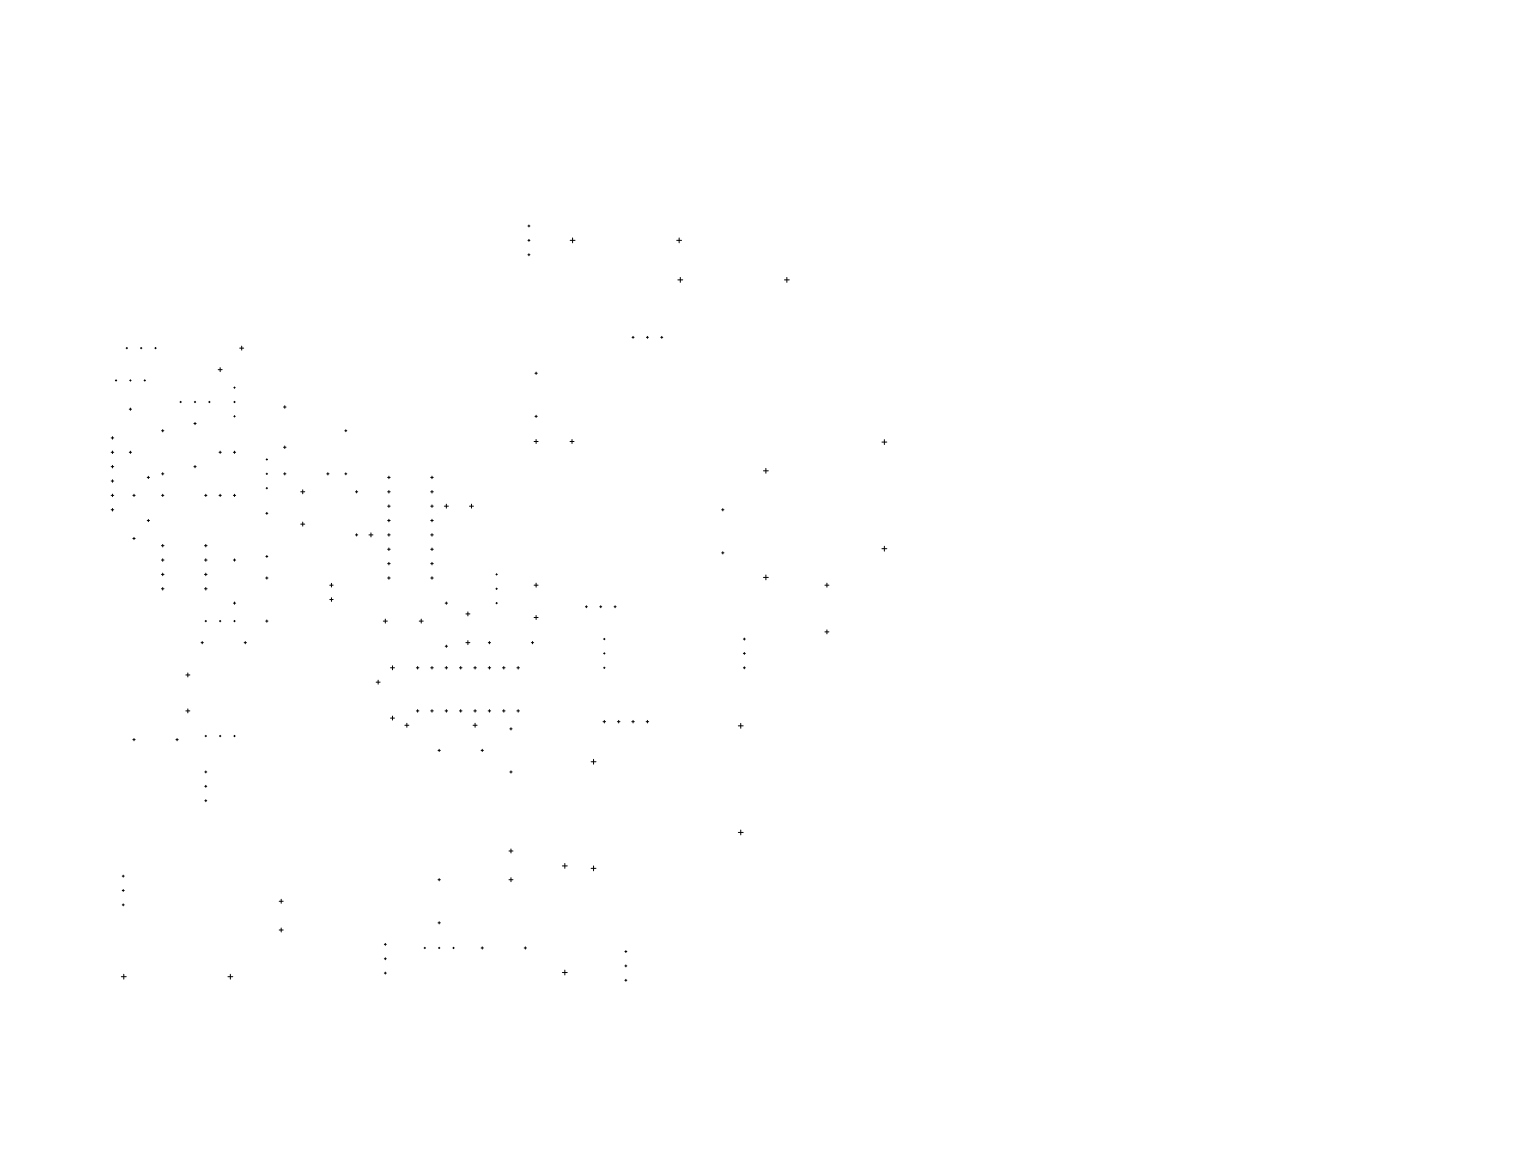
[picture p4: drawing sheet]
<svg xmlns="http://www.w3.org/2000/svg" width="269mm" height="207mm" viewBox="0 0 269 207" stroke-linecap="round" stroke-linejoin="round" font-family="sans-serif">
<g fill="none" stroke="#000" stroke-width=".18">
<path d="M93.1 39.9h.4M93.3 39.7v.3M93.1 44.9h.4M93.1 42.4h.4M93.3 42.2v.4M93.3 44.8v.3M100.6 42.4h.8M101 42v.8M111.5 59.5h.3M111.7 59.3v.4M114 59.5h.4M114.2 59.3v.4"/>
<path d="M116.6 59.5h.3M116.7 59.3v.4M119.4 42.4h.8M119.6 49.4h.8M119.8 42v.8M120 48.9v.9M138.4 49.4h.8M138.8 48.9v.9M19.6 79.8h.5M19.6 77.2h.5M19.8 77v.5M19.8 79.5v.5"/>
<path d="M20.3 67.1h.3M20.5 67v.2M22.2 61.4h.3M22.4 61.3v.2M22.8 79.8h.4M22.8 72.2h.4M22.9 67.1h.2M23 67v.2M23 72v.4M23 79.6v.4M24.8 61.4h.2M24.9 61.3v.2"/>
<path d="M25.4 67.1h.3M25.5 67v.2M27.3 61.4h.3M27.4 61.3v.2M28.5 76h.4M28.7 75.8v.4M31.7 70.9h.3M31.9 70.8v.2M34.2 74.7h.4M34.3 70.9h.2M34.4 70.8v.2M34.4 74.5v.4"/>
<path d="M36.8 70.9h.3M36.9 70.8v.2M38.5 65.2h.7M38.6 79.8h.4M38.8 64.9v.7M38.8 79.6v.4M41.2 79.8h.4M41.2 70.9h.3M41.2 73.4h.3M41.2 68.4h.3M41.4 68.2v.3M41.4 70.8v.2"/>
<path d="M41.4 73.3v.3M41.4 79.6v.4M42.3 61.4h.7M42.6 61v.8M50 71.8h.5M50 78.9h.5M50.2 71.6v.4M50.2 78.7v.4M60.8 76h.4M61 75.8v.4M94.2 77.9h.7M94.4 73.4h.4"/>
<path d="M94.4 65.8h.4M94.6 65.6v.4M94.6 73.2v.4M94.6 77.5v.7M100.5 77.9h.8M100.9 77.5v.7M155.6 78h.8M156 77.5v.9M19.6 89.9h.5M19.6 87.4h.5M19.6 82.3h.5M19.6 84.8h.5"/>
<path d="M19.8 82.1v.4M19.8 84.6v.5M19.8 87.2v.4M19.8 89.7v.4M23.4 95h.4M23.4 87.4h.4M23.6 87.2v.4M23.6 94.8v.4M26 91.8h.4M26 84.2h.4M26.2 84v.4M26.2 91.6v.4"/>
<path d="M28.5 98.8h.4M28.5 96.3h.4M28.5 83.6h.4M28.5 87.4h.4M28.7 83.4v.4M28.7 87.2v.4M28.7 96v.5M28.7 98.6v.4M34.2 82.3h.4M34.4 82.1v.4M36.1 98.8h.4M36.1 96.3h.4"/>
<path d="M36.1 87.4h.4M36.3 87.2v.4M36.3 96v.5M36.3 98.6v.4M38.6 87.4h.4M38.8 87.2v.4M41.2 87.4h.4M41.2 98.8h.4M41.4 87.2v.4M41.4 98.6v.4M46.9 98.2h.3M46.9 90.5h.3"/>
<path d="M46.9 86.1h.3M46.9 81h.3M46.9 83.6h.3M47.1 80.9v.3M47.1 83.5v.2M47.1 86v.2M47.1 90.4v.3M47.1 98v.3M50 83.6h.4M50.2 83.4v.4M53 92.4h.8M53 86.7h.8"/>
<path d="M53.4 86.4v.7M53.4 92.1v.7M57.6 83.6h.4M57.8 83.4v.4M60.8 83.6h.4M61 83.4v.4M62.7 86.7h.4M62.7 94.3h.4M62.9 86.5v.4M62.9 94.1v.5M65.1 94.3h.7M65.4 94v.7"/>
<path d="M68.4 86.7h.4M68.4 89.3h.4M68.4 94.3h.4M68.4 96.9h.4M68.4 99.4h.4M68.4 91.8h.4M68.4 84.2h.4M68.6 84v.4M68.6 86.5v.5M68.6 89.1v.4M68.6 91.6v.4M68.6 94.1v.5"/>
<path d="M68.6 96.7v.4M68.6 99.2v.4M76 86.7h.4M76 89.3h.4M76 94.3h.4M76 96.9h.4M76 99.4h.4M76 91.8h.4M76 84.2h.4M76.2 84v.4M76.2 86.5v.5M76.2 89.1v.4"/>
<path d="M76.2 91.6v.4M76.2 94.1v.5M76.2 96.7v.4M76.2 99.2v.4M78.4 89.3h.7M78.7 88.9v.7M82.8 89.3h.7M83.2 88.9v.7M127.3 89.9h.4M127.3 97.5h.4M127.5 89.7v.4M127.5 97.3v.4"/>
<path d="M134.7 83h.8M135.1 82.6v.9M155.6 96.8h.8M156 96.4v.8M28.5 101.3h.4M28.5 103.9h.4M28.7 101.1v.4M28.7 103.6v.5M32.8 119.1h.7M33.1 118.7v.7M35.5 113.4h.4M35.7 113.2v.4"/>
<path d="M36.1 101.3h.4M36.1 103.9h.4M36.2 109.6h.2M36.3 101.1v.4M36.3 103.6v.5M36.3 109.4v.3M38.7 109.6h.3M38.8 109.4v.3M41.2 106.4h.4M41.2 109.6h.3M41.4 106.2v.4M41.4 109.4v.3"/>
<path d="M43.1 113.4h.4M43.3 113.2v.4M46.9 109.6h.4M46.9 102h.4M47.1 101.7v.5M47.1 109.4v.4M58.2 103.2h.6M58.2 105.8h.6M58.5 102.9v.6M58.5 105.4v.7M66.7 120v.7M67.6 109.6h.7"/>
<path d="M68 109.2v.7M68.4 102h.4M68.6 101.7v.5M68.9 117.8h.7M69.2 117.4v.7M73.4 117.8h.5M73.7 117.6v.4M73.9 109.6h.8M74.3 109.2v.7M76 117.8h.4M76 102h.4M76.2 101.7v.5"/>
<path d="M76.2 117.6v.4M78.5 117.8h.5M78.5 106.4h.4M78.5 114h.4M78.7 106.2v.4M78.7 113.8v.4M78.7 117.6v.4M81 117.8h.5M81.3 117.6v.4M82.2 108.3h.7M82.2 113.4h.7M82.5 107.9v.7"/>
<path d="M82.5 113v.7M83.6 117.8h.4M83.8 117.6v.4M86.1 117.8h.5M86.1 113.4h.4M86.3 113.2v.4M86.3 117.6v.4M87.5 106.4h.2M87.5 101.3h.2M87.5 103.9h.2M87.6 101.2v.2M87.6 103.7v.3"/>
<path d="M87.6 106.3v.2M88.6 117.8h.5M88.9 117.6v.4M91.2 117.8h.4M91.4 117.6v.4M93.7 113.4h.4M93.9 113.2v.4M94.2 103.2h.7M94.2 108.9h.7M94.6 102.9v.7M94.6 108.6v.7M103.3 107h.3"/>
<path d="M103.4 106.8v.4M105.8 107h.3M106 106.8v.4M106.5 117.8h.2M106.5 115.3h.2M106.5 112.7h.2M106.6 112.6v.2M106.6 115.1v.3M106.6 117.7v.2M108.3 107h.4M108.5 106.8v.4M131.1 117.8h.4"/>
<path d="M131.1 115.3h.4M131.1 112.7h.4M131.3 112.5v.4M131.3 115.1v.3M131.3 117.6v.4M134.7 101.9h.8M135.1 101.4v.9M145.5 103.2h.7M145.5 111.5h.7M145.9 102.9v.7M145.9 111.1v.7M23.4 130.5h.4"/>
<path d="M23.6 130.3v.4M31 130.5h.4M31.2 130.3v.4M32.8 125.4h.7M33.1 125v.7M36.1 138.7h.4M36.1 136.2h.4M36.2 129.8h.2M36.3 129.7v.3M36.3 136v.3M36.3 138.5v.4M38.7 129.8h.3"/>
<path d="M38.8 129.7v.3M41.2 129.8h.3M41.4 129.7v.3M66.3 120.3h.8M68.9 126.7h.7M69.2 126.3v.7M71.4 127.9h.7M71.8 127.6v.7M73.4 125.4h.5M73.7 125.2v.4M76 125.4h.4M76.2 125.2v.4"/>
<path d="M77.3 132.4h.4M77.5 132.2v.4M78.5 125.4h.5M78.7 125.2v.4M81 125.4h.5M81.3 125.2v.4M83.4 127.9h.8M83.6 125.4h.4M83.8 125.2v.4M83.8 127.6v.7M84.9 132.4h.4M85.1 132.2v.4"/>
<path d="M86.1 125.4h.5M86.3 125.2v.4M88.6 125.4h.5M88.9 125.2v.4M89.9 128.6h.4M89.9 136.2h.4M90.1 128.4v.4M90.1 136v.4M91.2 125.4h.4M91.4 125.2v.4M104.3 134.4h.8M104.7 133.9v.9"/>
<path d="M106.4 127.3h.4M106.6 127.1v.4M108.9 127.3h.5M109.1 127.1v.4M111.4 127.3h.5M111.7 127.1v.4M114 127.3h.4M114.2 127.1v.4M130.2 128h.9M130.7 127.6v.9M21.6 157.1h.3M21.6 159.6h.3"/>
<path d="M21.6 154.5h.3M21.7 154.4v.3M21.7 156.9v.4M21.7 159.4v.4M36.1 141.2h.4M36.3 141.1v.3M49.2 159h.8M49.6 158.6v.7M77.3 155.2h.4M77.5 155v.4M89.8 150.1h.7M89.8 155.2h.7"/>
<path d="M90.1 149.7v.8M90.1 154.8v.7M99.2 152.7h.9M99.6 152.3v.9M104.3 153.2h.8M104.7 152.7v.9M130.2 146.8h.9M130.7 146.4v.9M21.4 172.3h.9M21.8 171.8v.9M40.2 172.3h.9M40.6 171.8v.9"/>
<path d="M49.2 164h.8M49.6 163.7v.7M67.8 169.1h.3M67.8 171.6h.3M67.8 166.6h.3M68 166.4v.4M68 168.9v.4M68 171.5v.3M74.8 167.2h.3M74.9 167.1v.2M77.3 162.8h.4M77.3 167.2h.3"/>
<path d="M77.5 162.6v.4M77.5 167.1v.2M79.9 167.2h.2M80 167.1v.2M84.9 167.2h.4M85.1 167v.4M92.5 167.2h.4M92.7 167v.4M99.2 171.5h.9M99.6 171.1v.9M110.2 167.8h.4M110.2 170.4h.4"/>
<path d="M110.2 172.9h.4M110.4 167.7v.3M110.4 170.2v.4M110.4 172.7v.4"/>
</g>
</svg>
